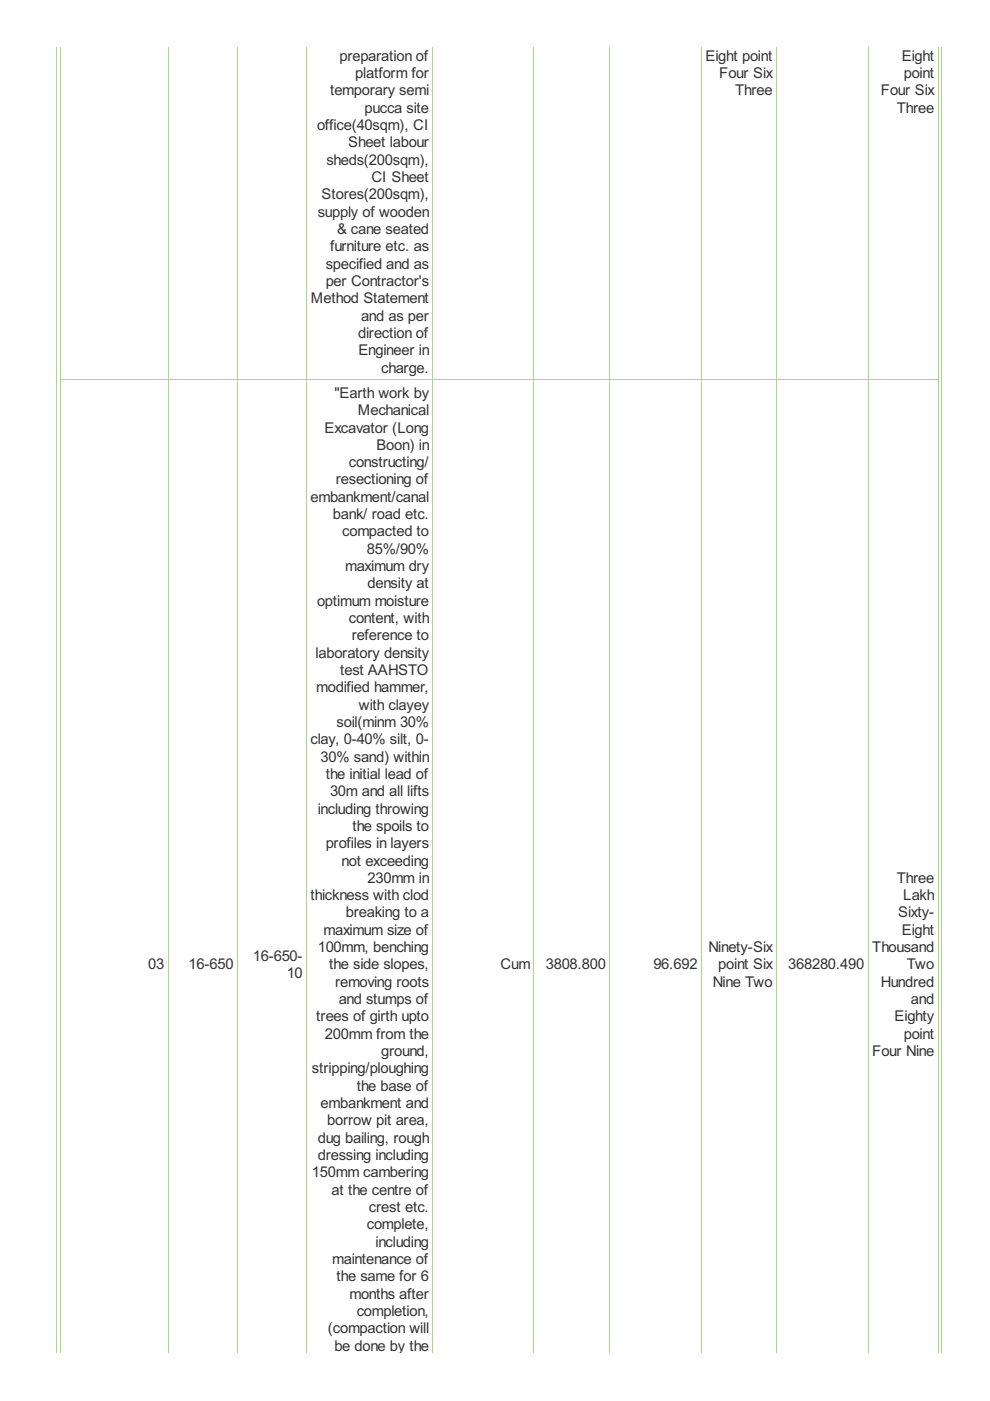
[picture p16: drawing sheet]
<svg xmlns="http://www.w3.org/2000/svg" width="210mm" height="297mm" viewBox="0 0 210 297" stroke-linecap="round" stroke-linejoin="round" font-family="sans-serif">
<defs><g id="words">
<g font-size="3.5" fill="#333">
<text x="72" y="12.9">preparation of</text>
<text x="75.3" y="16.6">platform for</text>
<text x="149.6" y="12.9">Eight point</text>
<text x="152.5" y="16.6">Four Six</text>
<text x="191.2" y="12.9">Eight</text>
<text x="191.6" y="16.6">point</text>
<text x="70" y="20.2">temporary semi</text>
<text x="77.3" y="23.9">pucca site</text>
<text x="155.9" y="20.2">Three</text>
<text x="186.8" y="20.2">Four Six</text>
<text x="190.1" y="23.9">Three</text>
<text x="67.2" y="27.6">office(40sqm), CI</text>
<text x="69.2" y="34.9">sheds(200sqm),</text>
<text x="73.9" y="31.3">Sheet labour</text>
<text x="78.7" y="38.6">CI Sheet</text>
<text x="67.4" y="45.9">supply of wooden</text>
<text x="68.2" y="42.3">Stores(200sqm),</text>
<text x="70" y="53.3">furniture etc. as</text>
<text x="71.5" y="49.6">&amp; cane seated</text>
<text x="69.1" y="57">specified and as</text>
<text x="65.9" y="64.3">Method Statement</text>
<text x="69.1" y="60.6">per Contractor's</text>
<text x="75.9" y="71.7">direction of</text>
<text x="76.6" y="68">and as per</text>
<text x="76" y="75.3">Engineer in</text>
<text x="80.8" y="79">charge.</text>
<text x="70.9" y="84.4">&quot;Earth work by</text>
<text x="75.8" y="88">Mechanical</text>
<text x="68.8" y="91.7">Excavator (Long</text>
<text x="79.8" y="95.4">Boon) in</text>
<text x="74" y="99">constructing/</text>
<text x="65.8" y="106.4">embankment/canal</text>
<text x="71.2" y="102.7">resectioning of</text>
<text x="70.6" y="110.1">bank/ road etc.</text>
<text x="72.6" y="113.7">compacted to</text>
<text x="77.8" y="117.4">85%/90%</text>
<text x="73.2" y="121.1">maximum dry</text>
<text x="77.9" y="124.8">density at</text>
<text x="67.2" y="128.4">optimum moisture</text>
<text x="74" y="132.1">content, with</text>
<text x="74.6" y="135.8">reference to</text>
<text x="66.9" y="139.4">laboratory density</text>
<text x="72.1" y="143.1">test AAHSTO</text>
<text x="67.1" y="146.8">modified hammer,</text>
<text x="71.3" y="154.1">soil(minm 30%</text>
<text x="76.1" y="150.5">with clayey</text>
<text x="65.8" y="157.8">clay, 0-40% silt, 0-</text>
<text x="68" y="161.5">30% sand) within</text>
<text x="69.1" y="165.1">the initial lead of</text>
<text x="67.4" y="172.5">including throwing</text>
<text x="70" y="168.8">30m and all lifts</text>
<text x="69.1" y="179.8">profiles in layers</text>
<text x="74.7" y="176.2">the spoils to</text>
<text x="72.4" y="183.5">not exceeding</text>
<text x="65.8" y="190.9">thickness with clod</text>
<text x="77.9" y="187.2">230mm in</text>
<text x="190.1" y="187.2">Three</text>
<text x="191.5" y="190.9">Lakh</text>
<text x="73.3" y="194.5">breaking to a</text>
<text x="190.4" y="194.5">Sixty-</text>
<text x="53.6" y="203.7">16-650-</text>
<text x="67.4" y="201.9">100mm, benching</text>
<text x="68.6" y="198.2">maximum size of</text>
<text x="150.2" y="201.9">Ninety-Six</text>
<text x="184.9" y="201.9">Thousand</text>
<text x="191.2" y="198.2">Eight</text>
<text x="31.4" y="205.5">03</text>
<text x="40" y="205.5">16-650</text>
<text x="60.8" y="207.4">10</text>
<text x="69.8" y="205.5">the side slopes,</text>
<text x="71" y="209.2">removing roots</text>
<text x="106.1" y="205.5">Cum</text>
<text x="115.7" y="205.5">3808.800</text>
<text x="138.5" y="205.5">96.692</text>
<text x="151.1" y="209.2">Nine Two</text>
<text x="152.3" y="205.5">point Six</text>
<text x="167.1" y="205.5">368280.490</text>
<text x="186.8" y="209.2">Hundred</text>
<text x="192.3" y="205.5">Two</text>
<text x="71.8" y="212.9">and stumps of</text>
<text x="193.1" y="212.9">and</text>
<text x="67.1" y="216.6">trees of girth upto</text>
<text x="68.9" y="220.2">200mm from the</text>
<text x="189.7" y="216.6">Eighty</text>
<text x="191.6" y="220.2">point</text>
<text x="66.1" y="227.6">stripping/ploughing</text>
<text x="80.8" y="223.9">ground,</text>
<text x="184.9" y="223.9">Four Nine</text>
<text x="75.6" y="231.2">the base of</text>
<text x="68" y="234.9">embankment and</text>
<text x="69.4" y="238.6">borrow pit area,</text>
<text x="67.4" y="242.3">dug bailing, rough</text>
<text x="67.4" y="245.9">dressing including</text>
<text x="66.1" y="249.6">150mm cambering</text>
<text x="70.3" y="253.3">at the centre of</text>
<text x="78.2" y="257">crest etc.</text>
<text x="77.8" y="260.6">complete,</text>
<text x="70.4" y="268">maintenance of</text>
<text x="79.6" y="264.3">including</text>
<text x="71.3" y="271.6">the same for 6</text>
<text x="74.1" y="275.3">months after</text>
<text x="75.6" y="279">completion,</text>
<text x="69.5" y="282.7">(compaction will</text>
<text x="70.9" y="286.3">be done by the</text>
</g>
</g></defs>
<g fill="none" stroke="#a8da7f" stroke-width=".21">
<path d="M11.9 9.9v276.9M12.8 9.9v276.9M35.6 9.9v276.9M50.3 9.9v276.9M65 9.9v276.9M91.8 9.9v276.9M113.2 9.9v276.9M129.3 9.9v276.9M148.7 9.9v276.9M164.6 9.9v276.9M184 9.9v276.9M198.9 9.9v276.9"/>
<path d="M199.7 9.9v276.9M12.7 80.5h186.3"/>
</g>
<use href="#words"/>
</svg>
